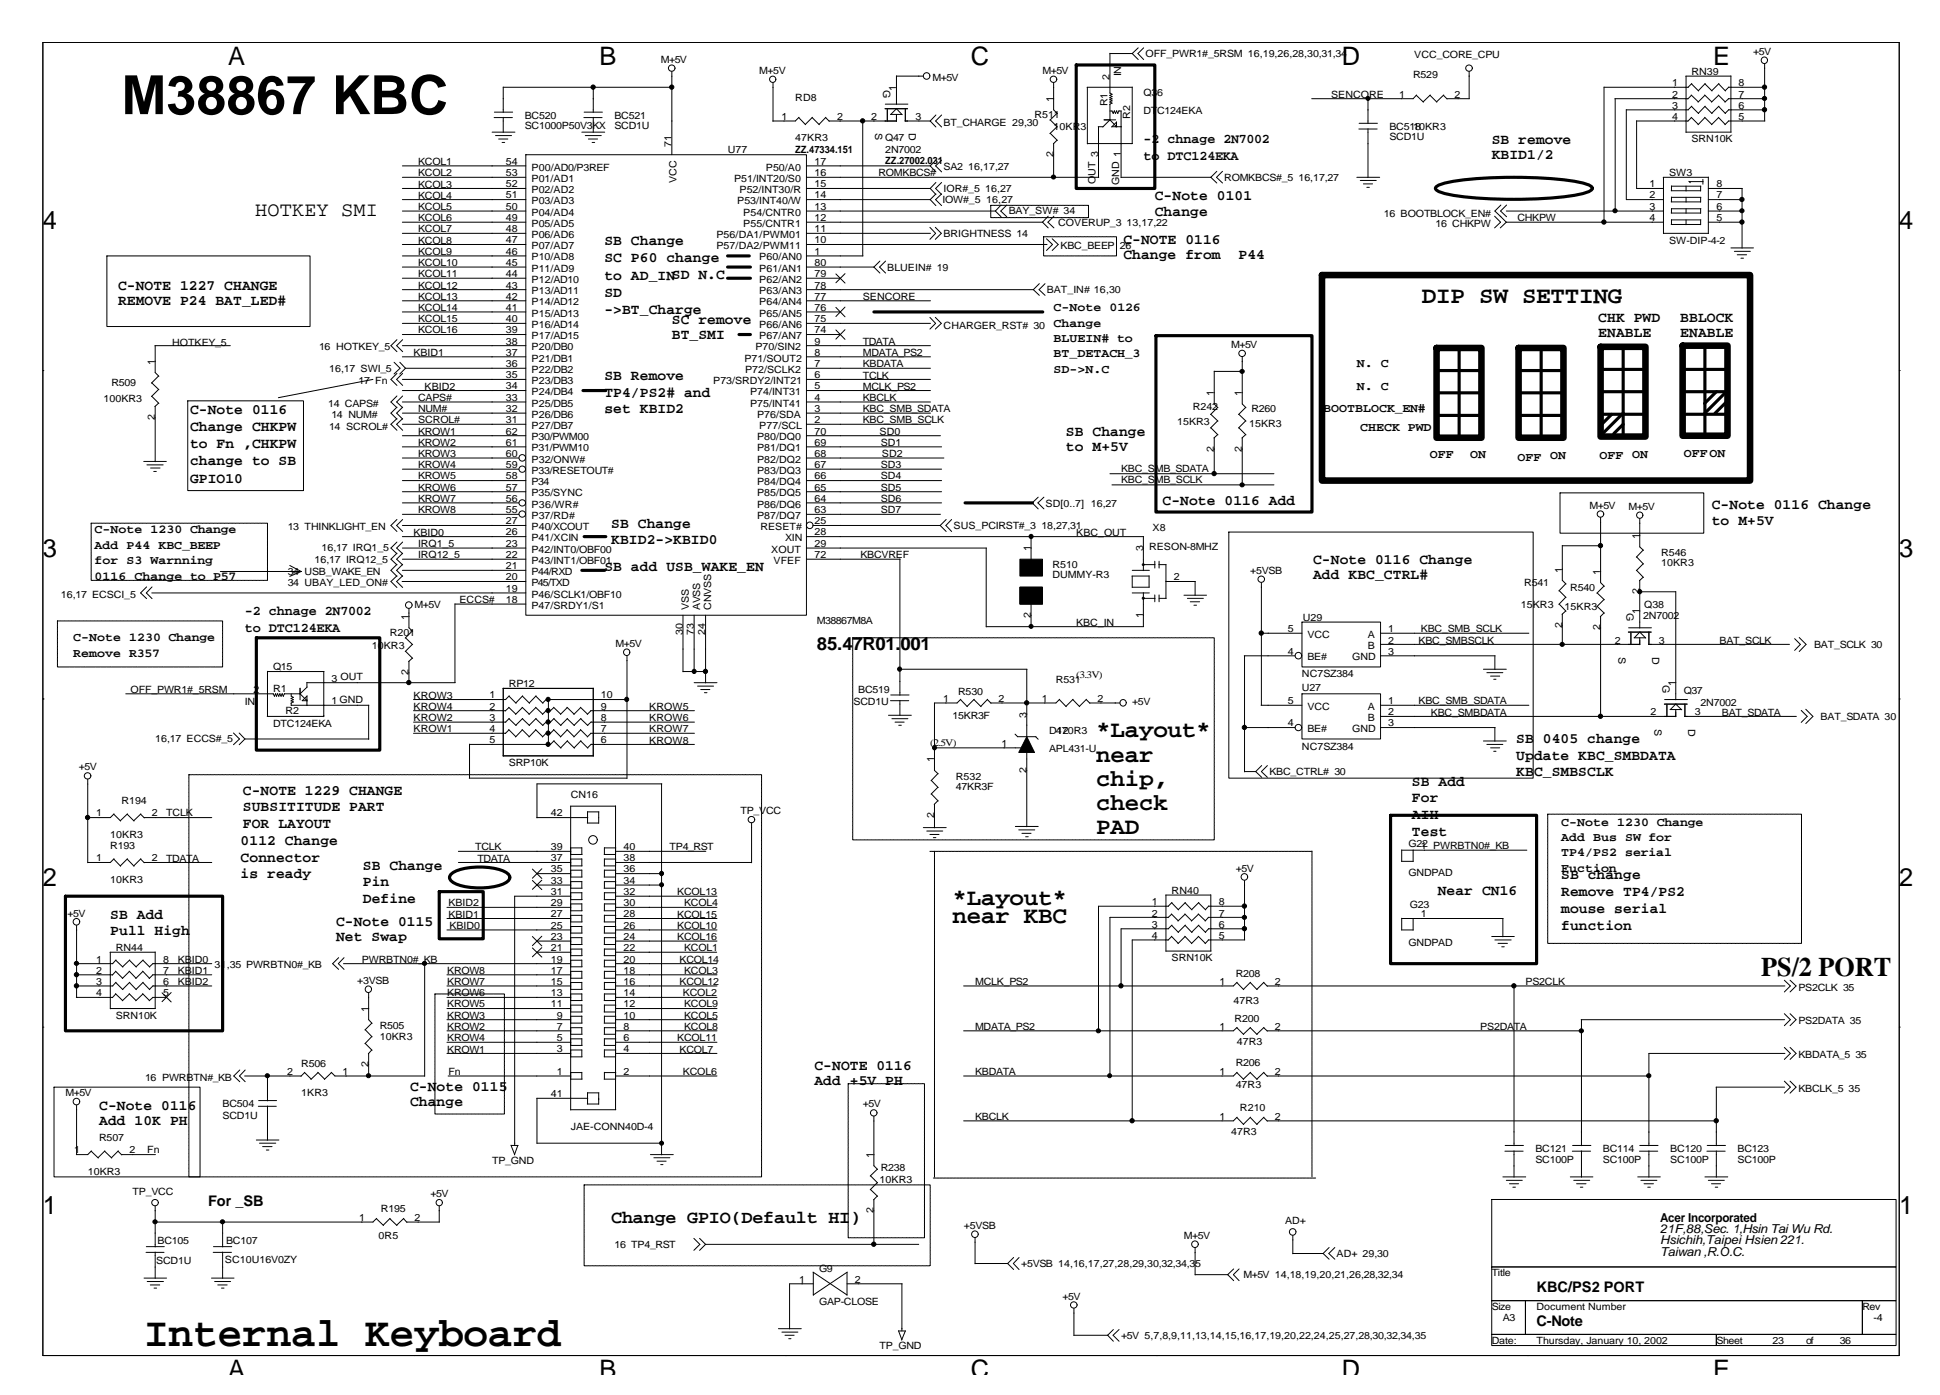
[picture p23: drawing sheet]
<svg xmlns="http://www.w3.org/2000/svg" width="287mm" height="207mm" viewBox="0 0 287 207" stroke-linecap="round" stroke-linejoin="round" font-family="sans-serif">
<defs><g id="words">
<text font-size="8" x="18" y="16.9">M38867 KBC</text>
<text font-size="6.1" x="21.3" y="199.4">Internal Keyboard</text>
<text font-size="4" x="260.9" y="144.6">PS/2 PORT</text>
<g font-size="3.8">
<text x="33.8" y="9.7">A</text>
<text x="88.8" y="9.7">B</text>
<text x="143.8" y="9.7">C</text>
<text x="198.8" y="9.7">D</text>
<text x="253.8" y="9.7">E</text>
<text x="6.3" y="34">4</text>
<text x="281.3" y="34">4</text>
<text x="6.3" y="82.6">3</text>
<text x="281.3" y="82.6">3</text>
<text x="6.3" y="131.2">2</text>
<text x="281.3" y="131.2">2</text>
<text x="6.3" y="179.8">1</text>
<text x="281.3" y="179.8">1</text>
<text x="33.8" y="204.1">A</text>
<text x="88.8" y="204.1">B</text>
<text x="143.8" y="204.1">C</text>
<text x="198.8" y="204.1">D</text>
<text x="253.8" y="204.1">E</text>
</g>
<g font-size="3.5">
<text x="210.7" y="44.8">DIP SW SETTING</text>
<text x="162.4" y="109.2">*Layout*</text>
<text x="162.4" y="112.8">near</text>
<text x="162.4" y="116.4">chip,</text>
<text x="162.4" y="120">check</text>
<text x="162.4" y="123.6">PAD</text>
<text x="141.1" y="134">*Layout*</text>
<text x="141.1" y="136.7">near KBC</text>
</g>
<text font-size="3" x="37.8" y="32">HOTKEY SMI</text>
<g font-size="2.7">
<text x="121" y="96.2">85.47R01.001</text>
<text x="90.6" y="181.2">Change GPIO(Default HI)</text>
</g>
<g font-size="2.2">
<text x="221" y="21.4">SB remove</text>
<text x="221" y="23.6">KBID1/2</text>
<text x="171.1" y="29.7">C-Note 0101</text>
<text x="171.1" y="31.9">Change</text>
<text x="89.5" y="36.3">SB Change</text>
<text x="89.5" y="38.9">SC P60 change</text>
<text x="89.5" y="41.4">to AD_INSD N.C</text>
<text x="166.4" y="36.2">C-NOTE 0116</text>
<text x="166.4" y="38.4">Change from</text>
<text x="183.5" y="38.4">P44</text>
<text x="17.5" y="43">C-NOTE 1227 CHANGE</text>
<text x="17.5" y="45.2">REMOVE P24 BAT_LED#</text>
<text x="89.5" y="44">SD</text>
<text x="89.5" y="46.5">-&gt;BT_Charge</text>
<text x="99.5" y="48">SC remove</text>
<text x="236.8" y="47.6">CHK PWD</text>
<text x="248.9" y="47.6">BBLOCK</text>
<text x="99.5" y="50.2">BT_SMI</text>
<text x="236.8" y="49.9">ENABLE</text>
<text x="248.9" y="49.9">ENABLE</text>
<text x="89.5" y="56.3">SB Remove</text>
<text x="89.5" y="58.8">TP4/PS2# and</text>
<text x="28.2" y="61.3">C-Note 0116</text>
<text x="28.2" y="63.9">Change CHKPW</text>
<text x="89.5" y="61.2">set KBID2</text>
<text x="157.9" y="64.6">SB Change</text>
<text x="28.2" y="66.4">to Fn ,CHKPW</text>
<text x="28.2" y="68.9">change to SB</text>
<text x="28.2" y="71.5">GPIO10</text>
<text x="157.9" y="66.9">to M+5V</text>
<text x="172.2" y="74.8">C-Note 0116 Add</text>
<text x="253.6" y="75.5">C-Note 0116 Change</text>
<text x="253.6" y="77.7">to M+5V</text>
<text x="90.6" y="78.2">SB Change</text>
<text x="90.6" y="80.5">KBID2-&gt;KBID0</text>
<text x="194.5" y="83.6">C-Note 0116 Change</text>
<text x="89.5" y="84.6">SB add USB_WAKE_EN</text>
<text x="194.5" y="85.8">Add KBC_CTRL#</text>
<text x="224.6" y="110">SB 0405 change</text>
<text x="224.6" y="112.5">Update KBC_SMBDATA</text>
<text x="36" y="117.7">C-NOTE 1229 CHANGE</text>
<text x="209.2" y="116.3">SB Add</text>
<text x="209.2" y="118.8">For</text>
<text x="224.6" y="114.9">KBC_SMBSCLK</text>
<text x="35.6" y="125.2">0112 Change</text>
<text x="36" y="120.2">SUBSITITUDE PART</text>
<text x="36" y="122.6">FOR LAYOUT</text>
<text x="209.2" y="121.3">AIH</text>
<text x="209.2" y="123.8">Test</text>
<text x="35.6" y="127.6">Connector</text>
<text x="35.6" y="130.1">is ready</text>
<text x="53.8" y="128.8">SB Change</text>
<text x="53.8" y="131.3">Pin</text>
<text x="231.3" y="130.2">SB change</text>
<text x="16.3" y="136.2">SB Add</text>
<text x="49.8" y="137.2">C-Note 0115</text>
<text x="53.8" y="133.7">Define</text>
<text x="213" y="132.5">Near CN16</text>
<text x="231.3" y="132.7">Remove TP4/PS2</text>
<text x="231.3" y="135.2">mouse serial</text>
<text x="231.3" y="137.7">function</text>
<text x="16.3" y="138.4">Pull High</text>
<text x="49.8" y="139.4">Net Swap</text>
<text x="60.7" y="161.6">C-Note 0115</text>
<text x="120.7" y="158.5">C-NOTE 0116</text>
<text x="120.7" y="160.7">Add +5V PH</text>
<text x="14.7" y="164.4">C-Note 0116</text>
<text x="14.7" y="166.7">Add 10K PH</text>
<text x="60.7" y="163.8">Change</text>
<text x="30.8" y="178.7">For _SB</text>
<text x="227.6" y="191.3">KBC/PS2 PORT</text>
<text x="227.6" y="196.3">C-Note</text>
</g>
<g font-size="2">
<text x="169.4" y="21.2">-2 chnage 2N7002</text>
<text x="169.4" y="23.6">to DTC124EKA</text>
<text x="36.3" y="91.1">-2 chnage 2N7002</text>
<text x="36.3" y="93.5">to DTC124EKA</text>
</g>
<g font-size="1.8">
<text x="156.1" y="46.1">C-Note 0126</text>
<text x="156.1" y="48.4">Change</text>
<text x="156.1" y="50.6">BLUEIN# to</text>
<text x="156.1" y="52.9">BT_DETACH_3</text>
<text x="156.1" y="55.2">SD-&gt;N.C</text>
<text x="201" y="54.4">N. C</text>
<text x="201" y="57.7">N. C</text>
<text x="196" y="61.1">BOOTBLOCK_EN#</text>
<text x="201.5" y="63.9">CHECK PWD</text>
<text x="211.8" y="67.9">OFF</text>
<text x="217.8" y="67.9">ON</text>
<text x="224.8" y="68.2">OFF</text>
<text x="229.6" y="68">ON</text>
<text x="236.9" y="68">OFF</text>
<text x="241.8" y="67.9">ON</text>
<text x="249.4" y="67.7">OFFON</text>
<text x="14" y="79">C-Note 1230 Change</text>
<text x="14" y="81.3">Add P44 KBC_BEEP</text>
<text x="14" y="83.6">for S3 Warnning</text>
<text x="14" y="85.9">0116 Change to P57</text>
<text x="10.8" y="95">C-Note 1230 Change</text>
<text x="10.8" y="97.3">Remove R357</text>
<text x="231.3" y="122.3">C-Note 1230 Change</text>
<text x="231.3" y="124.6">Add Bus SW for</text>
<text x="231.3" y="126.8">TP4/PS2 serial</text>
<text x="231.3" y="129.1">Fuction</text>
<text x="245.9" y="180.9">Acer Incorporated</text>
<text x="245.9" y="182.6">21F,88,Sec. 1,Hsin Tai Wu Rd.</text>
<text x="245.9" y="184.3">Hsichih,Taipei Hsien 221.</text>
<text x="245.9" y="185.9">Taiwan ,R.O.C.</text>
</g>
<g font-size="1.5">
<text x="97.9" y="9.3">M+5V</text>
<text x="112.5" y="11">M+5V</text>
<text x="138.1" y="12">M+5V</text>
<text x="154.4" y="11">M+5V</text>
<text x="164.4" y="11.8" transform="rotate(-90 164.4 11.8)">2</text>
<text x="166.1" y="11.3" transform="rotate(-90 166.1 11.3)">IN</text>
<text x="169.7" y="8.5">OFF_PWR1#_5RSM 16,19,26,28,30,31,34</text>
<text x="209.3" y="11.6">R529</text>
<text x="209.5" y="8.7">VCC_CORE_CPU</text>
<text x="250.6" y="11.1">RN39</text>
<text x="259.7" y="8.1">+5V</text>
<text x="77.7" y="17.6">BC520</text>
<text x="91" y="17.6">BC521</text>
<text x="115.8" y="17.8">1</text>
<text x="117.8" y="15">RD8</text>
<text x="124" y="17.8">2</text>
<text x="129.1" y="17.8">2</text>
<text x="130.8" y="13.3" transform="rotate(90 130.8 13.3)">G</text>
<text x="132.8" y="13.4" transform="rotate(-90 132.8 13.4)">1</text>
<text x="135.6" y="17.8">3</text>
<text x="153.2" y="17.5">R511</text>
<text x="156" y="15.1" transform="rotate(-90 156 15.1)">1</text>
<text x="164.1" y="15.8" transform="rotate(-90 164.1 15.8)">R1</text>
<text x="167.4" y="17.6" transform="rotate(-90 167.4 17.6)">R2</text>
<text x="169.4" y="14.3">Q3</text>
<text x="169.4" y="16.9">DTC124EKA</text>
<text x="171.4" y="14.3">6</text>
<text x="197.2" y="14.4">SENCORE</text>
<text x="207.3" y="14.4">1</text>
<text x="215.5" y="14.4">2</text>
<text x="247.7" y="12.8">1</text>
<text x="247.7" y="14.4">2</text>
<text x="247.7" y="16.1">3</text>
<text x="247.7" y="17.8">4</text>
<text x="257.6" y="17.8">5</text>
<text x="257.6" y="16.1">6</text>
<text x="257.6" y="14.4">7</text>
<text x="257.6" y="12.8">8</text>
<text x="77.7" y="19.1">SC1000P50V3KX</text>
<text x="91" y="19.1">SCD1U</text>
<text x="99.5" y="21.7" transform="rotate(-90 99.5 21.7)">71</text>
<text x="107.8" y="22.6">U77</text>
<text x="117.8" y="20.9">47KR3</text>
<text x="117.8" y="22.6">ZZ.47334.151</text>
<text x="129.7" y="19.7" transform="rotate(90 129.7 19.7)">S</text>
<text x="131.1" y="20.9">Q47</text>
<text x="131.1" y="22.6">2N7002</text>
<text x="134.6" y="19.7" transform="rotate(90 134.6 19.7)">D</text>
<text x="139.8" y="18.6">BT_CHARGE 29,30</text>
<text x="156" y="23.3" transform="rotate(-90 156 23.3)">2</text>
<text x="156.1" y="19.3">10KR3</text>
<text x="162.7" y="23.3" transform="rotate(-90 162.7 23.3)">3</text>
<text x="205.8" y="19.3">BC518</text>
<text x="205.8" y="20.8">SCD1U</text>
<text x="209.3" y="19.3">10KR3</text>
<text x="250.6" y="21.1">SRN10K</text>
<text x="61.9" y="27.8">KCOL3</text>
<text x="61.9" y="29.4">KCOL4</text>
<text x="61.9" y="24.4">KCOL1</text>
<text x="61.9" y="26.1">KCOL2</text>
<text x="74.9" y="26.1">53</text>
<text x="74.9" y="27.7">52</text>
<text x="74.9" y="29.4">51</text>
<text x="74.9" y="24.4">54</text>
<text x="78.7" y="26.9">P01/AD1</text>
<text x="78.7" y="28.6">P02/AD2</text>
<text x="78.7" y="25.3">P00/AD0/P3REF</text>
<text x="100.2" y="27.1" transform="rotate(-90 100.2 27.1)">VCC</text>
<text x="108.8" y="26.9">P51/INT20/S0</text>
<text x="109.6" y="28.6">P52/INT30/R</text>
<text x="113.5" y="25.3">P50/A0</text>
<text x="120.7" y="24.4">17</text>
<text x="120.7" y="27.7">15</text>
<text x="120.7" y="29.4">14</text>
<text x="120.7" y="26.1">16</text>
<text x="130.1" y="26.1">ROMKBCS#</text>
<text x="131.1" y="24.3">ZZ.27002.031</text>
<text x="139.8" y="25.1">SA2</text>
<text x="139.8" y="28.4">IOR#_5</text>
<text x="143.4" y="25.1">16,17,27</text>
<text x="145.9" y="28.4">16,27</text>
<text x="162.3" y="27.2" transform="rotate(-90 162.3 27.2)">OUT</text>
<text x="165.8" y="27.4" transform="rotate(-90 165.8 27.4)">GND 1</text>
<text x="181.4" y="26.8">ROMKBCS#_5</text>
<text x="192.4" y="26.8">16,17,27</text>
<text x="244.3" y="27.7">1</text>
<text x="244.3" y="29.4">2</text>
<text x="247.3" y="26.1">SW3</text>
<text x="254.3" y="29.4">7</text>
<text x="254.3" y="27.7">8</text>
<text x="61.9" y="31.1">KCOL5</text>
<text x="61.9" y="32.7">KCOL6</text>
<text x="61.9" y="34.4">KCOL7</text>
<text x="74.9" y="31.1">50</text>
<text x="74.9" y="32.7">49</text>
<text x="74.9" y="34.4">48</text>
<text x="78.7" y="30.2">P03/AD3</text>
<text x="78.7" y="31.9">P04/AD4</text>
<text x="78.7" y="33.6">P05/AD5</text>
<text x="78.7" y="35.2">P06/AD6</text>
<text x="106.1" y="35.2">P56/DA1/PWM01</text>
<text x="109.2" y="30.2">P53/INT40/W</text>
<text x="110.1" y="33.6">P55/CNTR1</text>
<text x="110.1" y="31.9">P54/CNTR0</text>
<text x="120.7" y="32.7">12</text>
<text x="120.7" y="31.1">13</text>
<text x="120.7" y="34.4">11</text>
<text x="139.6" y="30.1">IOW#_5</text>
<text x="139.8" y="35.1">BRIGHTNESS 14</text>
<text x="146.1" y="30.1">16,27</text>
<text x="149.4" y="31.8">BAY_SW# 34</text>
<text x="156.8" y="33.4">COVERUP_3</text>
<text x="166.9" y="33.4">13,17,22</text>
<text x="205" y="32.1">16 BOOTBLOCK_EN#</text>
<text x="212.6" y="33.6">16 CHKPW</text>
<text x="224.8" y="32.7">CHKPW</text>
<text x="244.3" y="31.1">3</text>
<text x="244.3" y="32.7">4</text>
<text x="254.3" y="32.7">5</text>
<text x="254.3" y="31.1">6</text>
<text x="61.9" y="36.1">KCOL8</text>
<text x="61.9" y="37.7">KCOL9</text>
<text x="61.9" y="41.1">KCOL11</text>
<text x="61.9" y="39.4">KCOL10</text>
<text x="74.9" y="36">47</text>
<text x="74.9" y="37.7">46</text>
<text x="74.9" y="39.4">45</text>
<text x="74.9" y="41">44</text>
<text x="78.7" y="36.9">P07/AD7</text>
<text x="78.7" y="38.6">P10/AD8</text>
<text x="78.7" y="40.2">P11/AD9</text>
<text x="78.7" y="41.9">P12/AD10</text>
<text x="106.1" y="36.9">P57/DA2/PWM11</text>
<text x="112.5" y="38.6">P60/AN0</text>
<text x="112.5" y="40.2">P61/AN1</text>
<text x="112.5" y="41.9">P62/AN2</text>
<text x="120.7" y="37.7">1</text>
<text x="120.7" y="39.4">80</text>
<text x="120.7" y="41">79</text>
<text x="120.7" y="36">10</text>
<text x="131.4" y="40.1">BLUEIN# 19</text>
<text x="157.1" y="36.9">KBC_BEEP</text>
<text x="165.9" y="36.9">26</text>
<text x="247.3" y="36.1">SW-DIP-4-2</text>
<text x="61.9" y="46.1">KCOL14</text>
<text x="61.9" y="47.7">KCOL15</text>
<text x="61.9" y="42.7">KCOL12</text>
<text x="61.9" y="44.4">KCOL13</text>
<text x="74.9" y="42.7">43</text>
<text x="74.9" y="44.4">42</text>
<text x="74.9" y="46">41</text>
<text x="74.9" y="47.7">40</text>
<text x="78.7" y="43.6">P13/AD11</text>
<text x="78.7" y="45.2">P14/AD12</text>
<text x="78.7" y="46.9">P15/AD13</text>
<text x="112.5" y="43.6">P63/AN3</text>
<text x="112.5" y="45.2">P64/AN4</text>
<text x="112.5" y="46.9">P65/AN5</text>
<text x="120.7" y="42.7">78</text>
<text x="120.7" y="44.4">77</text>
<text x="120.7" y="46">76</text>
<text x="120.7" y="47.7">75</text>
<text x="127.8" y="44.4">SENCORE</text>
<text x="155.1" y="43.4">BAT_IN# 16,30</text>
<text x="25.5" y="51.2">HOTKEY_5</text>
<text x="47.3" y="51.9">16 HOTKEY_5</text>
<text x="61.3" y="52.7">KBID1</text>
<text x="61.9" y="49.4">KCOL16</text>
<text x="74.9" y="49.4">39</text>
<text x="74.9" y="51">38</text>
<text x="74.9" y="52.7">37</text>
<text x="78.7" y="48.6">P16/AD14</text>
<text x="78.7" y="50.2">P17/AD15</text>
<text x="78.7" y="51.9">P20/DB0</text>
<text x="78.7" y="53.6">P21/DB1</text>
<text x="110.3" y="53.6">P71/SOUT2</text>
<text x="111.9" y="51.9">P70/SIN2</text>
<text x="112.5" y="48.6">P66/AN6</text>
<text x="112.5" y="50.2">P67/AN7</text>
<text x="120.7" y="49.4">74</text>
<text x="120.7" y="51">9</text>
<text x="120.7" y="52.7">8</text>
<text x="127.8" y="52.7">MDATA_PS2</text>
<text x="127.8" y="51.1">TDATA</text>
<text x="139.8" y="48.7">CHARGER_RST# 30</text>
<text x="182.4" y="51.6">M+5V</text>
<text x="15.3" y="59.5">100KR3</text>
<text x="16.5" y="57.2">R509</text>
<text x="22.9" y="54" transform="rotate(-90 22.9 54)">1</text>
<text x="48.8" y="55">16,17 SWI_5</text>
<text x="53.1" y="56.9">17 Fn</text>
<text x="61.9" y="59.4">CAPS#</text>
<text x="62.9" y="57.7">KBID2</text>
<text x="74.9" y="54.4">36</text>
<text x="74.9" y="56">35</text>
<text x="74.9" y="57.7">34</text>
<text x="74.9" y="59.4">33</text>
<text x="78.7" y="55.2">P22/DB2</text>
<text x="78.7" y="56.9">P23/DB3</text>
<text x="78.7" y="58.6">P24/DB4</text>
<text x="105.7" y="56.9">P73/SRDY2/INT21</text>
<text x="110.4" y="55.2">P72/SCLK2</text>
<text x="111.1" y="58.6">P74/INT31</text>
<text x="120.7" y="59.4">4</text>
<text x="120.7" y="57.7">5</text>
<text x="120.7" y="54.4">7</text>
<text x="120.7" y="56">6</text>
<text x="127.8" y="56.1">TCLK</text>
<text x="127.8" y="54.4">KBDATA</text>
<text x="127.8" y="59.4">KBCLK</text>
<text x="127.8" y="57.7">MCLK_PS2</text>
<text x="179.8" y="58.7" transform="rotate(-90 179.8 58.7)">1</text>
<text x="184" y="58.7" transform="rotate(-90 184 58.7)">1</text>
<text x="22.9" y="62.2" transform="rotate(-90 22.9 62.2)">2</text>
<text x="48.6" y="60.2">14 CAPS#</text>
<text x="48.8" y="63.7">14 SCROL#</text>
<text x="49.1" y="61.9">14 NUM#</text>
<text x="61.9" y="62.7">SCROL#</text>
<text x="61.9" y="61.1">NUM#</text>
<text x="61.9" y="64.4">KROW1</text>
<text x="74.9" y="61">32</text>
<text x="74.9" y="62.7">31</text>
<text x="74.9" y="64.4">62</text>
<text x="78.7" y="60.2">P25/DB5</text>
<text x="78.7" y="61.9">P26/DB6</text>
<text x="78.7" y="63.5">P27/DB7</text>
<text x="78.7" y="65.2">P30/PWM00</text>
<text x="111.1" y="60.2">P75/INT41</text>
<text x="112.1" y="61.9">P76/SDA</text>
<text x="112.1" y="65.2">P80/DQ0</text>
<text x="112.5" y="63.5">P77/SCL</text>
<text x="120.7" y="62.7">2</text>
<text x="120.7" y="61">3</text>
<text x="120.7" y="64.4">70</text>
<text x="127.8" y="61.1">KBC_SMB_SDATA</text>
<text x="127.8" y="62.7">KBC_SMB_SCLK</text>
<text x="130.3" y="64.4">SD0</text>
<text x="174.4" y="62.9">15KR3</text>
<text x="176.7" y="60.7">R242</text>
<text x="185" y="63.2">15KR3</text>
<text x="185.4" y="61.1">R260</text>
<text x="61.9" y="69.4">KROW4</text>
<text x="61.9" y="66">KROW2</text>
<text x="61.9" y="67.7">KROW3</text>
<text x="61.9" y="71">KROW5</text>
<text x="74.9" y="66">61</text>
<text x="74.9" y="67.7">60</text>
<text x="74.9" y="69.3">59</text>
<text x="74.9" y="71">58</text>
<text x="78.7" y="66.9">P31/PWM10</text>
<text x="78.7" y="68.5">P32/ONW#</text>
<text x="78.7" y="70.2">P33/RESETOUT#</text>
<text x="78.7" y="71.9">P34</text>
<text x="112.1" y="66.9">P81/DQ1</text>
<text x="112.1" y="68.5">P82/DQ2</text>
<text x="112.1" y="70.2">P83/DQ3</text>
<text x="112.1" y="71.9">P84/DQ4</text>
<text x="120.7" y="66">69</text>
<text x="120.7" y="67.7">68</text>
<text x="120.7" y="69.3">67</text>
<text x="120.7" y="71">66</text>
<text x="130.5" y="66">SD1</text>
<text x="130.5" y="69.4">SD3</text>
<text x="130.5" y="71">SD4</text>
<text x="130.6" y="67.7">SD2</text>
<text x="166.1" y="69.9">KBC_SMB_SDATA</text>
<text x="166.1" y="71.5">KBC_SMB_SCLK</text>
<text x="179.8" y="66.9" transform="rotate(-90 179.8 66.9)">2</text>
<text x="184" y="66.9" transform="rotate(-90 184 66.9)">2</text>
<text x="61.9" y="72.7">KROW6</text>
<text x="61.9" y="74.4">KROW7</text>
<text x="61.9" y="76">KROW8</text>
<text x="74.9" y="72.7">57</text>
<text x="74.9" y="74.3">56</text>
<text x="74.9" y="76">55</text>
<text x="74.9" y="77.7">27</text>
<text x="78.7" y="73.5">P35/SYNC</text>
<text x="78.7" y="75.2">P36/WR#</text>
<text x="78.7" y="76.8">P37/RD#</text>
<text x="112.1" y="73.5">P85/DQ5</text>
<text x="112.1" y="75.2">P86/DQ6</text>
<text x="112.1" y="76.8">P87/DQ7</text>
<text x="120.7" y="77.7">25</text>
<text x="120.7" y="72.7">65</text>
<text x="120.7" y="74.3">64</text>
<text x="120.7" y="76">63</text>
<text x="130.5" y="76">SD7</text>
<text x="130.5" y="72.7">SD5</text>
<text x="130.5" y="74.4">SD6</text>
<text x="154.9" y="75">SD[0..7] 16,27</text>
<text x="235.5" y="75.4">M+5V</text>
<text x="241.3" y="75.5">M+5V</text>
<text x="42.6" y="78.5">13 THINKLIGHT_EN</text>
<text x="46.6" y="83.3">16,17 IRQ12_5</text>
<text x="47.6" y="81.7">16,17 IRQ1_5</text>
<text x="61.3" y="79.3">KBID0</text>
<text x="61.9" y="81">IRQ1_5</text>
<text x="61.9" y="82.6">IRQ12_5</text>
<text x="74.9" y="79.3">26</text>
<text x="74.9" y="81">23</text>
<text x="74.9" y="82.6">22</text>
<text x="78.7" y="78.5">P40/XCOUT</text>
<text x="78.7" y="80.2">P41/XCIN</text>
<text x="78.7" y="81.8">P42/INT0/OBF00</text>
<text x="78.7" y="83.5">P43/INT1/OBF01</text>
<text x="112.6" y="78.5">RESET#</text>
<text x="114.3" y="81.8">XOUT</text>
<text x="114.6" y="83.5">VFEF</text>
<text x="116.3" y="80.2">XIN</text>
<text x="120.7" y="79.3">28</text>
<text x="120.7" y="82.6">72</text>
<text x="120.7" y="81">29</text>
<text x="127.5" y="82.6">KBCVREF</text>
<text x="141.3" y="78.3">SUS_PCIRST#_3</text>
<text x="152.7" y="81.6" transform="rotate(-90 152.7 81.6)">1</text>
<text x="154.3" y="78.3">18,27,31</text>
<text x="159.4" y="79.3">KBC_OUT</text>
<text x="169.3" y="81.6" transform="rotate(-90 169.3 81.6)">3</text>
<text x="170.2" y="81.5">RESON-8MHZ</text>
<text x="170.7" y="78.7">X8</text>
<text x="242.9" y="79.8" transform="rotate(-90 242.9 79.8)">1</text>
<text x="246.1" y="82.4">R546</text>
<text x="246.1" y="83.8">10KR3</text>
<text x="9" y="88.5">16,17 ECSCI_5</text>
<text x="42.6" y="86.8">34 UBAY_LED_ON#</text>
<text x="42.6" y="85.1">34 USB_WAKE_EN</text>
<text x="61.4" y="90">M+5V</text>
<text x="68.1" y="89.3">ECCS#</text>
<text x="74.9" y="89.3">18</text>
<text x="74.9" y="84.3">21</text>
<text x="74.9" y="86">20</text>
<text x="74.9" y="87.6">19</text>
<text x="78.7" y="85.1">P44/RXD</text>
<text x="78.7" y="86.8">P45/TXD</text>
<text x="78.7" y="88.5">P46/SCLK1/OBF10</text>
<text x="155.9" y="84.2">R510</text>
<text x="155.9" y="85.7">DUMMY-R3</text>
<text x="173.9" y="86">2</text>
<text x="185.2" y="85">+5VSB</text>
<text x="225.3" y="90">15KR3</text>
<text x="225.8" y="86.8">R541</text>
<text x="231.4" y="84.8" transform="rotate(-90 231.4 84.8)">1</text>
<text x="232.6" y="87.5">R540</text>
<text x="237.1" y="85.1" transform="rotate(-90 237.1 85.1)">1</text>
<text x="242.9" y="88" transform="rotate(-90 242.9 88)">2</text>
<text x="243.6" y="90">Q38</text>
<text x="57.7" y="94.2">R201</text>
<text x="60.5" y="91.8" transform="rotate(-90 60.5 91.8)">1</text>
<text x="78.7" y="90.1">P47/SRDY1/S1</text>
<text x="91.2" y="95.8">M+5V</text>
<text x="101.1" y="94.1" transform="rotate(-90 101.1 94.1)">30</text>
<text x="102" y="90.3" transform="rotate(-90 102 90.3)">VSS</text>
<text x="102.8" y="94.1" transform="rotate(-90 102.8 94.1)">73</text>
<text x="103.7" y="90.3" transform="rotate(-90 103.7 90.3)">AVSS</text>
<text x="104.5" y="94.1" transform="rotate(-90 104.5 94.1)">24</text>
<text x="105.4" y="90.3" transform="rotate(-90 105.4 90.3)">CNVSS</text>
<text x="121" y="92.5">M38867M8A</text>
<text x="152.7" y="91.5" transform="rotate(-90 152.7 91.5)">2</text>
<text x="159.4" y="92.6">KBC_IN</text>
<text x="169.3" y="91.5" transform="rotate(-90 169.3 91.5)">1</text>
<text x="190.8" y="93.6">5</text>
<text x="193" y="92">U29</text>
<text x="193.7" y="94.5">VCC</text>
<text x="202.6" y="94.5">A</text>
<text x="205.7" y="93.6">1</text>
<text x="205.7" y="95.3">2</text>
<text x="210.1" y="95.3">KBC_SMBSCLK</text>
<text x="210.5" y="93.7">KBC_SMB_SCLK</text>
<text x="231.4" y="93" transform="rotate(-90 231.4 93)">2</text>
<text x="231.8" y="90.3">15KR3</text>
<text x="237.1" y="93.4" transform="rotate(-90 237.1 93.4)">2</text>
<text x="239.2" y="95.3">2</text>
<text x="241" y="90.8" transform="rotate(90 241 90.8)">G</text>
<text x="242.9" y="90.9" transform="rotate(-90 242.9 90.9)">1</text>
<text x="243.4" y="91.7">2N7002</text>
<text x="245.7" y="95.3">3</text>
<text x="254.7" y="95.3">BAT_SCLK</text>
<text x="268.7" y="96">BAT_SCLK 30</text>
<text x="40.5" y="99.3">Q15</text>
<text x="49.1" y="100.9">3 OUT</text>
<text x="55.1" y="96.2">10KR3</text>
<text x="60.5" y="100" transform="rotate(-90 60.5 100)">2</text>
<text x="75.4" y="101.8">RP12</text>
<text x="156.4" y="101.1">R531</text>
<text x="159.4" y="100.4">(3.3V)</text>
<text x="190.8" y="97">4</text>
<text x="192.9" y="100.3">NC7SZ384</text>
<text x="193.7" y="97.8">BE#</text>
<text x="200.3" y="97.8">GND</text>
<text x="202.6" y="96.2">B</text>
<text x="205.7" y="97">3</text>
<text x="239.8" y="97.3" transform="rotate(90 239.8 97.3)">S</text>
<text x="244.8" y="97.3" transform="rotate(90 244.8 97.3)">D</text>
<text x="246.3" y="101.4" transform="rotate(90 246.3 101.4)">G</text>
<text x="248.2" y="101.6" transform="rotate(-90 248.2 101.6)">1</text>
<text x="19.3" y="102.6">OFF_PWR1#_5RSM</text>
<text x="36.3" y="104.5">IN</text>
<text x="37.5" y="102.6">2</text>
<text x="40.5" y="102.5">R1</text>
<text x="40.5" y="107.6">DTC124EKA</text>
<text x="42.3" y="105.8">R2</text>
<text x="49.1" y="104.3">1 GND</text>
<text x="61.3" y="105.1">KROW4</text>
<text x="61.3" y="106.8">KROW2</text>
<text x="61.3" y="103.5">KROW3</text>
<text x="72.5" y="103.4">1</text>
<text x="72.5" y="105.1">2</text>
<text x="72.5" y="106.8">3</text>
<text x="89" y="106.8">8</text>
<text x="89" y="105.1">9</text>
<text x="89" y="103.4">10</text>
<text x="96.2" y="106.8">KROW6</text>
<text x="96.2" y="105.1">KROW5</text>
<text x="126.4" y="104.5">SCD1U</text>
<text x="127.1" y="102.6">BC519</text>
<text x="139.7" y="103.9">1</text>
<text x="141.1" y="106.4">15KR3F</text>
<text x="141.9" y="103">R530</text>
<text x="147.9" y="103.9">2</text>
<text x="152.1" y="106.3" transform="rotate(-90 152.1 106.3)">3</text>
<text x="154.3" y="103.9">1</text>
<text x="162.6" y="103.9">2</text>
<text x="167.7" y="104.5">+5V</text>
<text x="190.8" y="107.6">4</text>
<text x="190.8" y="104.3">5</text>
<text x="192.9" y="102.3">U27</text>
<text x="193.7" y="105.1">VCC</text>
<text x="202.6" y="105.1">A</text>
<text x="202.6" y="106.8">B</text>
<text x="205.7" y="104.3">1</text>
<text x="205.7" y="105.9">2</text>
<text x="205.7" y="107.6">3</text>
<text x="210.1" y="104.3">KBC_SMB_SDATA</text>
<text x="212" y="106">KBC_SMBDATA</text>
<text x="244.5" y="105.9">2</text>
<text x="245.1" y="107.9" transform="rotate(90 245.1 107.9)">S</text>
<text x="249.4" y="102.8">Q37</text>
<text x="250.1" y="107.9" transform="rotate(90 250.1 107.9)">D</text>
<text x="251.1" y="105.9">3</text>
<text x="251.9" y="104.6">2N7002</text>
<text x="255.1" y="106">BAT_SDATA</text>
<text x="269.7" y="106.6">BAT_SDATA 30</text>
<text x="23" y="110">16,17 ECCS#_5</text>
<text x="61.3" y="108.5">KROW1</text>
<text x="72.5" y="108.4">4</text>
<text x="72.5" y="110.1">5</text>
<text x="75.4" y="113.4">SRP10K</text>
<text x="89" y="110.1">6</text>
<text x="89" y="108.4">7</text>
<text x="96.2" y="110.1">KROW8</text>
<text x="96.2" y="108.5">KROW7</text>
<text x="137.8" y="110.4">(2.5V)</text>
<text x="138.4" y="112.9" transform="rotate(-90 138.4 112.9)">1</text>
<text x="148.4" y="110.6">1</text>
<text x="155.4" y="108.8">D12</text>
<text x="155.4" y="111.4">APL431-U</text>
<text x="156.4" y="108.8">470R3</text>
<text x="192.9" y="111.1">NC7SZ384</text>
<text x="193.7" y="108.5">BE#</text>
<text x="200.3" y="108.5">GND</text>
<text x="11.7" y="114.1">+5V</text>
<text x="18" y="119.1">R194</text>
<text x="84.5" y="118.1">CN16</text>
<text x="141.6" y="115.5">R532</text>
<text x="141.6" y="116.9">47KR3F</text>
<text x="152.1" y="114.5" transform="rotate(-90 152.1 114.5)">2</text>
<text x="188" y="114.8">KBC_CTRL# 30</text>
<text x="14.3" y="120.9">1</text>
<text x="16.3" y="124.1">10KR3</text>
<text x="16.3" y="125.7">R193</text>
<text x="22.5" y="120.9">2</text>
<text x="24.6" y="120.9">TCLK</text>
<text x="70.4" y="125.9">TCLK</text>
<text x="81.6" y="125.9">39</text>
<text x="81.6" y="120.9">42</text>
<text x="92.4" y="125.9">40</text>
<text x="99.2" y="125.9">TP4_RST</text>
<text x="109.7" y="120.6">TP_VCC</text>
<text x="138.4" y="121.1" transform="rotate(-90 138.4 121.1)">2</text>
<text x="208.7" y="125.4">G21</text>
<text x="210.7" y="125.4">2 PWRBTN0#_KB</text>
<text x="14.3" y="127.6">1</text>
<text x="16.3" y="130.7">10KR3</text>
<text x="22.5" y="127.6">2</text>
<text x="24.6" y="127.6">TDATA</text>
<text x="70.7" y="127.6">TDATA</text>
<text x="81.6" y="130.9">33</text>
<text x="81.6" y="129.2">35</text>
<text x="81.6" y="127.6">37</text>
<text x="92.4" y="130.9">34</text>
<text x="92.4" y="129.2">36</text>
<text x="92.4" y="127.6">38</text>
<text x="183" y="129.1">+5V</text>
<text x="208.7" y="129.8">GNDPAD</text>
<text x="10" y="135.7">+5V</text>
<text x="66.4" y="135.9">KBID1</text>
<text x="66.4" y="134.3">KBID2</text>
<text x="66.6" y="137.6">KBID0</text>
<text x="81.6" y="137.6">25</text>
<text x="81.6" y="135.9">27</text>
<text x="81.6" y="134.2">29</text>
<text x="81.6" y="132.6">31</text>
<text x="92.4" y="137.6">26</text>
<text x="92.4" y="135.9">28</text>
<text x="92.4" y="134.2">30</text>
<text x="92.4" y="132.6">32</text>
<text x="100.3" y="132.6">KCOL13</text>
<text x="100.3" y="137.6">KCOL10</text>
<text x="100.3" y="135.9">KCOL15</text>
<text x="101.3" y="134.3">KCOL4</text>
<text x="170.6" y="134">1</text>
<text x="170.6" y="135.7">2</text>
<text x="170.6" y="137.4">3</text>
<text x="173.6" y="132.4">RN40</text>
<text x="180.6" y="137.4">6</text>
<text x="180.6" y="135.7">7</text>
<text x="180.6" y="134">8</text>
<text x="208.8" y="134.4">G23</text>
<text x="210.5" y="135.9">1</text>
<text x="14.3" y="142.6">1</text>
<text x="17.1" y="140.9">RN44</text>
<text x="24.2" y="142.6">8</text>
<text x="26.3" y="142.6">KBID0</text>
<text x="31.8" y="143.4">31,35 PWRBTN0#_KB</text>
<text x="53.6" y="142.6">PWRBTN0#_KB</text>
<text x="81.6" y="142.6">19</text>
<text x="81.6" y="140.9">21</text>
<text x="81.6" y="139.2">23</text>
<text x="92.4" y="142.6">20</text>
<text x="92.4" y="140.9">22</text>
<text x="92.4" y="139.2">24</text>
<text x="100.3" y="139.2">KCOL16</text>
<text x="100.7" y="142.6">KCOL14</text>
<text x="101.3" y="140.9">KCOL1</text>
<text x="170.6" y="139">4</text>
<text x="173.6" y="142.4">SRN10K</text>
<text x="180.6" y="139">5</text>
<text x="208.7" y="140.1">GNDPAD</text>
<text x="14.3" y="144.2">2</text>
<text x="14.3" y="145.9">3</text>
<text x="14.3" y="147.5">4</text>
<text x="24.2" y="147.5">5</text>
<text x="24.2" y="145.9">6</text>
<text x="24.2" y="144.2">7</text>
<text x="26.3" y="144.2">KBID1</text>
<text x="26.3" y="145.9">KBID2</text>
<text x="52.9" y="145.7">+3VSB</text>
<text x="54.6" y="149.9" transform="rotate(-90 54.6 149.9)">1</text>
<text x="66.3" y="149.2">KROW5</text>
<text x="66.3" y="147.5">KROW6</text>
<text x="66.3" y="144.2">KROW8</text>
<text x="66.3" y="145.9">KROW7</text>
<text x="81.6" y="149.2">11</text>
<text x="81.6" y="147.5">13</text>
<text x="81.6" y="145.9">15</text>
<text x="81.6" y="144.2">17</text>
<text x="92.4" y="149.2">12</text>
<text x="92.4" y="147.5">14</text>
<text x="92.4" y="145.9">16</text>
<text x="92.4" y="144.2">18</text>
<text x="100.7" y="145.9">KCOL12</text>
<text x="101.2" y="147.5">KCOL2</text>
<text x="101.3" y="144.2">KCOL3</text>
<text x="101.3" y="149.2">KCOL9</text>
<text x="144.4" y="145.9">MCLK_PS2</text>
<text x="180.6" y="145.9">1</text>
<text x="182.7" y="148.7">47R3</text>
<text x="183" y="144.7">R208</text>
<text x="188.8" y="145.9">2</text>
<text x="226" y="145.9">PS2CLK</text>
<text x="266.4" y="146.7">PS2CLK 35</text>
<text x="17.1" y="150.9">SRN10K</text>
<text x="56.3" y="152.4">R505</text>
<text x="56.3" y="154">10KR3</text>
<text x="66.3" y="152.5">KROW2</text>
<text x="66.3" y="154.2">KROW4</text>
<text x="66.3" y="150.9">KROW3</text>
<text x="66.3" y="155.9">KROW1</text>
<text x="82.5" y="155.8">3</text>
<text x="82.5" y="154.2">5</text>
<text x="82.5" y="152.5">7</text>
<text x="82.5" y="150.8">9</text>
<text x="92.4" y="155.8">4</text>
<text x="92.4" y="154.2">6</text>
<text x="92.4" y="152.5">8</text>
<text x="92.4" y="150.8">10</text>
<text x="100.3" y="154.2">KCOL11</text>
<text x="100.7" y="155.9">KCOL7</text>
<text x="101.3" y="150.9">KCOL5</text>
<text x="101.3" y="152.5">KCOL8</text>
<text x="144.4" y="152.5">MDATA_PS2</text>
<text x="180.6" y="152.5">1</text>
<text x="182.9" y="151.4">R200</text>
<text x="183.2" y="154.7">47R3</text>
<text x="188.8" y="152.5">2</text>
<text x="219.3" y="152.5">PS2DATA</text>
<text x="266.4" y="151.7">PS2DATA 35</text>
<text x="21.5" y="160">16 PWRBTN#_KB</text>
<text x="42.5" y="159.2">2</text>
<text x="44.6" y="158">R506</text>
<text x="50.8" y="159.2">1</text>
<text x="54.6" y="158.1" transform="rotate(-90 54.6 158.1)">2</text>
<text x="66.4" y="159.2">Fn</text>
<text x="82.5" y="159.2">1</text>
<text x="92.4" y="159.2">2</text>
<text x="101.2" y="159.2">KCOL6</text>
<text x="144.4" y="159.2">KBDATA</text>
<text x="180.6" y="159.2">1</text>
<text x="183" y="157.9">R206</text>
<text x="183" y="161.2">47R3</text>
<text x="188.8" y="159.2">2</text>
<text x="266.4" y="156.7">KBDATA_5</text>
<text x="266.4" y="161.7">KBCLK_5</text>
<text x="273.9" y="161.7">35</text>
<text x="274.9" y="156.7">35</text>
<text x="9.7" y="162.4">M+5V</text>
<text x="33" y="164">BC504</text>
<text x="33" y="165.7">SCD1U</text>
<text x="44.6" y="162.4">1KR3</text>
<text x="81.6" y="162.5">41</text>
<text x="84.5" y="167.4">JAE-CONN40D-4</text>
<text x="127.8" y="164">+5V</text>
<text x="144.4" y="165.8">KBCLK</text>
<text x="180.6" y="165.8">1</text>
<text x="183.7" y="164.5">R210</text>
<text x="188.8" y="165.8">2</text>
<text x="11" y="170.8">1</text>
<text x="14.7" y="169">R507</text>
<text x="19.2" y="170.8">2</text>
<text x="21.8" y="170.8">Fn</text>
<text x="72.9" y="172.4">TP_GND</text>
<text x="129.4" y="171.5" transform="rotate(-90 129.4 171.5)">1</text>
<text x="130.5" y="173.5">R238</text>
<text x="182.4" y="168.2">47R3</text>
<text x="227.5" y="170.7">BC121</text>
<text x="227.5" y="172.2">SC100P</text>
<text x="237.4" y="170.7">BC114</text>
<text x="237.4" y="172.2">SC100P</text>
<text x="247.4" y="170.7">BC120</text>
<text x="247.4" y="172.2">SC100P</text>
<text x="257.4" y="170.7">BC123</text>
<text x="257.4" y="172.2">SC100P</text>
<text x="13" y="174">10KR3</text>
<text x="19.6" y="177">TP_VCC</text>
<text x="56.4" y="179.5">R195</text>
<text x="63.8" y="177.3">+5V</text>
<text x="129.4" y="179.7" transform="rotate(-90 129.4 179.7)">2</text>
<text x="130.3" y="175.2">10KR3</text>
<text x="23.3" y="184.2">BC105</text>
<text x="33.5" y="184.2">BC107</text>
<text x="53.2" y="180.8">1</text>
<text x="56.1" y="183.5">0R5</text>
<text x="61.4" y="180.8">2</text>
<text x="91" y="184.8">16 TP4_RST</text>
<text x="142.8" y="182">+5VSB</text>
<text x="175.4" y="183.5">M+5V</text>
<text x="190.4" y="181.3">AD+</text>
<text x="23.2" y="187.1">SCD1U</text>
<text x="33.3" y="187">SC10U16V0ZY</text>
<text x="118.4" y="190">1</text>
<text x="121.3" y="188.3">G9</text>
<text x="126.6" y="190">2</text>
<text x="151.3" y="187.6">+5VSB 14,16,17,27,28,29,30,32,34,35</text>
<text x="184.2" y="189.3">M+5V 14,18,19,20,21,26,28,32,34</text>
<text x="198" y="186.2">AD+ 29,30</text>
<text x="221" y="189">Title</text>
<text x="121.3" y="193.3">GAP-CLOSE</text>
<text x="157.4" y="192.5">+5V</text>
<text x="221" y="194">Size</text>
<text x="222.6" y="195.6">A3</text>
<text x="227.6" y="194">Document Number</text>
<text x="275.9" y="194">Rev</text>
<text x="277.5" y="195.6">-4</text>
<text x="130.3" y="199.8">TP_GND</text>
<text x="166.1" y="198.3">+5V 5,7,8,9,11,13,14,15,16,17,19,20,22,24,25,27,28,30,32,34,35</text>
<text x="221" y="199">Date:</text>
<text x="227.6" y="199">Thursday, January 10, 2002</text>
<text x="254.3" y="199">Sheet</text>
<text x="262.6" y="199">23</text>
<text x="267.5" y="199">of</text>
<text x="272.5" y="199">36</text>
</g>
</g></defs>
<g fill="none" stroke="#000" stroke-width=".15">
<path d="M6.3 6.3h275v194.5h-275zM61.3 6.3h.1M72.9 19.6h3.4M73.2 17.4h2.7M73.2 16.6h2.7M74.5 12.9h25.1M74.5 12.9v3.8M74.5 17.4v2.2M86.2 19.6h3.4M86.5 17.4h2.7M86.5 16.6h2.7M87.9 12.9v3.8"/>
<path d="M87.9 17.4v2.2M99.5 10.6v12.3M114.5 12.2v5.8M116.3 6.3h.1M118.3 17.4l1 1.1M118.4 17.4l-.6 .5h-3.3M120.3 17.4l1.1 1.1M120.4 17.4l-1.1 1M122.3 17.4l.6 .6M122.3 17.4l-1 1M122.8 17.9h10M127.8 17.9v20"/>
<path d="M131.1 16.1h3.4M131.1 15.4h3.4M131.4 16.1v1.9M131.9 16.9h1.7M132.8 11.3h4M132.8 11.2v4.3M132.8 16.9v1.1M132.8 16.1l.8 .9M132.8 16.1l-.8 .8M134.1 17.9h3.7M134.1 16.1v1.8M137.8 11.2a.49 .49 0 0 0-.7-.4 .49 .49 0 0 0-.2 .8 .49 .49 0 0 0 .8-.1l.1-.2"/>
<path d="M138.6 17l-.8 .9 .8 .9M139.5 17l-.9 .9 .9 .9M155.6 17.8l1 1M155.6 19.7l1 1.1M156.1 12.2v4.1l.5 .5M156.6 16.8l-1.1 1M156.6 18.8l-1.1 1M161 12.9h6.7M161.1 12.9v8.4M162.7 18.8h.7M162.7 18.8v7.5M163.4 18.8l1-1 1 1"/>
<path d="M163.5 17.8h1.8M164.4 7.9v5.9M164.4 15.4v2.4M164.4 13.8l.4 .2M164.4 14.1l.4 .2M164.4 14.4l.4 .3M164.4 14.7l.4 .3M164.4 15.1l.4 .2M164.4 16.4h.4M164.4 7.9h3.4M164.7 13.9l-.3 .3M164.7 14.3l-.3 .2"/>
<path d="M164.7 14.6l-.3 .2M164.7 14.9l-.3 .2M164.7 15.3l-.3 .2M164.7 18.8h1.4M164.7 16.4l.2 .4M165.1 16.4l.2 .4M165.1 16.4l-.2 .4M165.4 16.4l.2 .4M165.4 18v.8M165.4 18.1l-.7 .7M165.4 16.4l-.2 .4M165.7 16.4h.4"/>
<path d="M165.8 16.4l-.2 .4M166.1 16.4v9.9M167.7 12.9v8.4M168.6 7.1l-.9 .8 .9 .9M169.4 7.1l-.8 .8 .8 .9M171.3 6.3h.1M201.3 19.1h2.7M201.3 18.3h2.7M202.6 14.6v3.7M202.6 19.1v7.2M209.8 14.1l1.1 1M209.8 14.1l-.5 .5h-15"/>
<path d="M211.8 14.1l1.1 1M211.9 14.1l-1.1 1M213.8 14.1l.6 .6M213.9 14.1l-1.1 1M214.3 14.6h3.4M217.6 10.6v4M226.3 6.3h.1M237.6 12.9h12.5M237.6 12.9v20M239.2 14.6h10.9M239.3 14.6v16.7M240.9 16.3h9.2"/>
<path d="M240.9 16.2v13.4h5.5M242.4 17.9h7.7M242.4 17.9v10h4M249.7 11.3h6.7M249.8 19.6h6.7M249.8 11.3v8.3M250.5 14.1l1.1 1M250.5 17.4l1.1 1M250.6 12.4l1 1.1M250.6 14.1l-.6 .6M250.6 15.8l1 1M250.6 17.4l-.6 .6"/>
<path d="M250.6 12.4l-.5 .5M250.6 15.7l-.5 .6M252.5 14.1l1.1 1M252.5 17.4l1.1 1M252.6 12.4l1 1.1M252.6 14.1l-1.1 1M252.6 15.8l1 1M252.6 17.4l-1.1 1.1M252.6 12.4l-1 1M252.6 15.7l-1 1.1M254.6 14.1l1 1M254.6 17.4l1 1"/>
<path d="M254.6 12.4l1 1.1M254.6 14.1l-1.1 1M254.6 15.8l1 1M254.6 17.4l-1.1 1.1M254.6 12.4l-1 1M254.6 15.7l-1 1.1M256 14.6h5.5M256 17.9h5.5M256.1 12.9h5.4M256.1 14.6l-.6 .5M256.1 16.3h5.4M256.1 17.9l-.6 .6"/>
<path d="M256.1 12.9l-.5 .5M256.1 16.2l-.5 .6M256.4 11.2v8.4M261.4 9.5v8.4M261.8 8.9a.47 .47 0 0 0-.6-.4 .47 .47 0 0 0-.2 .7 .47 .47 0 0 0 .8 0v-.3M15.8 37.9h30.1v10.5h-30.1zM59.6 26.3h18.3M59.6 34.6h18.3M59.6 27.9h18.3M59.6 29.6h18.3M59.6 31.3h18.3M59.6 32.9h18.3"/>
<path d="M59.6 37.9h18.3M59.6 36.2h18.3M59.6 24.6h18.3M59.6 39.6h18.3M73.4 20.1h2.4M73.9 20.6h1.3M74.4 21.1h.4M77.9 22.9h41.6v68.2h-41.6zM86.7 20.1h2.4M87.2 20.6h1.3M87.7 21.1h.4M119.5 26.3h43.3"/>
<path d="M119.5 34.6h18.3M119.5 27.9h18.3M119.5 29.6h18.3M119.5 31.3h28M119.5 32.9h35M119.5 37.9h8.3M119.5 36.2h35.6M119.5 24.6h18.3M119.5 39.6h10M130.3 38.7l-.8 .9 .8 .8M131.2 38.7l-.9 .9 .9 .8M137.8 33.7l.8 .9-.8 .8"/>
<path d="M138.6 33.7l.8 .9-.8 .8M138.6 28.7l-.8 .9 .8 .9M138.6 23.7l-.8 .9 .8 .9M138.6 27l-.8 .9 .8 .9M139.5 28.7l-.9 .9 .9 .9M139.5 23.7l-.9 .9 .9 .9M139.5 27l-.9 .9 .9 .9M148.3 30.4l-.9 .9 .9 .8M149.1 30.4l-.8 .9 .8 .8M155 35.4l.9 .8-.9 .9M155.3 32l-.9 .9 .9 .9M155.9 35.4l.9 .8-.9 .9"/>
<path d="M156.1 21.3v5M156.1 32l-.9 .9 .9 .9M156.6 20.8l-.6 .5M161.1 21.3h6.7M166.1 26.3h13.3M180.3 25.4l-.9 .9 .9 .8M181.1 25.4l-.9 .9 .9 .8M201 26.3h3.4M201.5 26.7h2.4M202 27.2h1.3M202.5 27.7h.4M221.4 32l.9 .9-.9 .9"/>
<path d="M222.2 32l.9 .9M222.3 30.4l-.9 .9 .9 .8M223.1 32.9l-.9 .9M223.1 31.3h23.3M223.1 32.9h23.3M223.2 30.4l-.9 .9 .9 .8M246.4 26.3h6.7M246.4 26.3v8.3M246.4 34.6h6.7M247.6 28.3h4.3M247.6 29.9h4.3M247.6 31.6h4.3"/>
<path d="M247.6 33.2h4.3M247.6 27.6h4.4M247.6 27.5v.8M247.6 29.2v.7M247.6 30.9v.7M247.6 32.5v.7M247.6 29.2h4.4M247.6 30.9h4.4M247.6 32.6h4.4M249.8 27.6v.7M249.8 29.2v.7M249.8 30.9v.7"/>
<path d="M249.8 32.6v.7M250.2 26.9l.2 .2M250.2 26.9h2.1M251.9 27.6v.7M251.9 29.2v.7M251.9 30.9v.7M251.9 32.6v.7M252.3 26.6v.7M253.1 26.2v8.4M253.1 27.9h5M253.1 29.6h5M253.1 31.3h5"/>
<path d="M253.1 32.9h5M256.4 36.7h3.4M256.9 37.2h2.4M257.3 37.7h1.4M257.9 38.2h.4M258.1 27.9v8.9M6.3 54.9h.1M22.5 56.7l1 1M22.5 58.7l1 1M22.9 51.2h11.2M23 51.2v4l.5 .5M23.5 55.7l-1.1 1"/>
<path d="M23.5 57.7l-1.1 1M23.5 59.7l-.6 .5M27.8 59.4h17.2v13.3h-17.2zM55.2 56.2l-14 2.7M58.4 53.7l.9 .8-.9 .9M58.8 58.6l-.9 .9 .9 .9M58.8 55.3l-.9 .9 .9 .9M58.8 50.3l-.9 .9 .9 .9M59.2 53.7l.9 .8-.9 .9M59.6 59.5h18.3M59.6 57.8h18.3M59.6 56.2h18.3"/>
<path d="M59.6 52.8h18.3M59.6 51.2h18.3M59.6 41.2h18.3M59.6 42.9h18.3M59.6 44.5h18.3M59.6 46.2h18.3M59.6 47.9h18.3M59.6 49.5h18.3M59.6 58.6l-.8 .9 .8 .9M59.6 55.3l-.8 .9 .8 .9M59.6 50.3l-.8 .9 .8 .9M60 54.5h17.9"/>
<path d="M119.5 59.5h18.3M119.5 57.8h18.3M119.5 56.2h18.3M119.5 54.5h18.3M119.5 52.8h18.3M119.5 51.2h18.3M119.5 41.2h5M119.5 42.9h33.6M119.5 44.5h18.3M119.5 46.2h5M119.5 47.9h18.3M119.5 49.5h5"/>
<path d="M123.8 40.6l1.4 1.3M123.8 45.5l1.4 1.4M123.8 48.9l1.4 1.4M125.2 40.5l-1.4 1.4M125.2 45.5l-1.4 1.4M125.2 48.8l-1.4 1.4M137.8 47l.8 .9-.8 .8M138.6 47l.8 .9-.8 .8M154 42l-.9 .9 .9 .8M154.8 42l-.9 .9 .9 .8M179.9 55v4.8l.5 .6M179.9 55h4.2"/>
<path d="M184 52.8v7l.6 .6M281.3 54.9h.1M21.3 68.3h3.3M21.8 68.8h2.4M22.3 69.3h1.4M22.8 69.8h.4M23 60.2v8.2M58.8 60.3l-.9 .9 .9 .9M58.8 76.9l-.9 .9 .9 .9M58.8 62l-.9 .8 .9 .9M59.6 62.8h18.3M59.6 61.2h18.3"/>
<path d="M59.6 64.5h18.3M59.6 66.2h18.3M59.6 67.8h17.3M59.6 69.5h17.3M59.6 71.2h18.3M59.6 72.8h18.3M59.6 74.5h17.3M59.6 76.2h17.3M59.6 77.8h18.3M59.6 79.5h18.3M59.6 60.3l-.8 .9 .8 .9M59.6 76.9l-.8 .9 .8 .9"/>
<path d="M59.6 62l-.8 .8 .8 .9M77.9 67.8a.49 .49 0 0 0-.7-.4 .49 .49 0 0 0-.2 .7 .49 .49 0 0 0 .8 0l.1-.3M119.5 62.8h18.3M119.5 61.2h18.3M119.5 64.5h19.8M119.5 66.2h20M119.5 67.8h20.3M119.5 69.5h20M119.5 71.2h20M119.5 72.8h20M119.5 74.5h20M119.5 76.2h19.8"/>
<path d="M119.5 79.5h49.9M120.4 77.8a.49 .49 0 0 0-.6-.5 .49 .49 0 0 0-.2 .8 .49 .49 0 0 0 .8-.1v-.2M120.5 77.8h18.8M140.2 76.9l-.9 .9 .9 .9M141 76.9l-.9 .9 .9 .9M152.7 79.5v3.3M153.8 73.6l-.9 .9 .9 .9M154.6 73.6l-.8 .9 .8 .9M164.4 70.2h24.3M164.7 71.8h24M169.4 79.5v5M179.4 61.4l1 1"/>
<path d="M179.4 63.3l1 1.1M179.9 64.8v5.4M180.4 60.3l-1.1 1.1M180.4 62.3l-1.1 1.1M180.4 64.4l-.6 .5M182 78.8h45.1v36.4h-45.1zM183.5 61.4l1.1 1M183.5 63.3l1.1 1.1M184 64.8v7M184.5 60.3l-1 1.1M184.5 62.3l-1 1.1M184.5 64.4l-.5 .5"/>
<path d="M231.1 73h21.3v6h-21.3zM237.1 76.6v9.7l.6 .5M242.9 76.8v4.2l.6 .5M21.7 86.9l-.9 .9 .9 .9M22.5 87.8h55.4M22.5 86.9l-.8 .9 .8 .9M32.6 84.6h12.1M39.6 99.4v6.7M39.6 99.5h8.4M42.9 83.7l1.7 .9-1.7 .8M48 99.5v6.6M58.8 80.3l-.9 .9 .9 .8"/>
<path d="M58.8 85.3l-.9 .8 .9 .9M58.8 81.9l-.9 .9 .9 .9M58.8 83.6l-.9 .9 .9 .9M59.6 86.1h18.3M59.6 84.5h18.3M59.6 81.2h18.3M59.6 82.8h18.3M59.6 80.3l-.8 .9 .8 .8M59.6 85.3l-.8 .8 .8 .9M59.6 81.9l-.8 .9 .8 .9M59.6 83.6l-.8 .9 .8 .9M60.1 94.5l1 1"/>
<path d="M60.1 96.4l1 1.1M60.6 90.1v2.9l.5 .5M60.6 97.9v3.2M61 89.6a.49 .49 0 0 0-.6-.4 .49 .49 0 0 0-.2 .7 .49 .49 0 0 0 .8 0v-.3M61.1 93.4l-1.1 1.1M61.1 95.4l-1.1 1.1M61.1 97.5l-.6 .5M67.4 89.5h10.5M67.4 89.4v11.7M92.9 97.1v18.2M101.2 91.1v8.4M101.2 99.5h3.4"/>
<path d="M102.8 91.1v8.4M104.5 91.1v10M119.5 81.2h26.6M119.5 82.8h13.8M133.3 99.1h18.8M133.3 82.8v20.2M146.1 81.2v11.7M146.1 92.8h23.3M152.1 99.1v10M152.7 89.5v3.4M167.7 85.3h2.5M167.7 87.8h2.6"/>
<path d="M167.7 84.5h2.6M167.7 87h2.6M167.7 85.3v1.7M169.2 88.5h.3v.2h-.3zM169.2 83.5h.3v.2h-.3zM169.4 88.6h1.7M169.4 87.8v5M169.4 83.6h1.7M170.2 85.3v1.7M171.1 83.1v1M171.1 88.1v1M171.7 83.6h1"/>
<path d="M171.7 88.6h1.1M171.7 83.1v1M171.7 88.1v1M172.7 83.6v5M172.7 86.1h4.4M175.4 88.2h3.3M175.9 88.6h2.4M176.3 89.1h1.4M176.9 89.6h.3M177 86.1v2.1M184.3 97.1h7.6M184.4 97.1v17.2"/>
<path d="M186.9 86.3v18.2M186.9 93.8h6M192.8 97.1a.49 .49 0 0 0-.6-.4 .49 .49 0 0 0-.2 .7 .49 .49 0 0 0 .8 0v-.3M192.9 92.1h11.6v6.7h-11.6zM204.5 95.4h38.4M204.5 93.8h22M204.5 97.1h17M219.8 99.1h3.3M220.3 99.6h2.3M221.4 97.1v2.1M231 87.5l1 1M231 89.5l1 1"/>
<path d="M231.4 80.8v5.2l.6 .5M231.4 90.9v4.6M231.4 80.8h5.8M231.9 86.5l-1 1M231.9 88.4l-1 1.1M231.9 90.5l-.5 .5M236.6 87.8l1.1 1M236.6 89.8l1.1 1M237.1 91.3v14.8M237.6 86.8l-1 1.1M237.6 88.8l-1 1M237.6 90.8l-.5 .5"/>
<path d="M241.2 93.6h3.4M241.3 93h3.3M241.6 93.6v1.9M242.1 94.5h1.7M242.4 82.5l1.1 1M242.4 84.5l1.1 1M242.9 87.6h5.3M242.9 86v7M242.9 94.5v1M242.9 93.6l.9 .9M243 93.6l-.9 .9M243.4 81.5l-1 1"/>
<path d="M243.4 83.5l-1 1M243.4 85.5l-.5 .5M244.2 95.4h20.9M244.3 93.6v1.8M248.2 87.6v16M265.9 94.6l.8 .8-.8 .9M266.5 94.4l1 1-1 1.1M6.3 103.5h.1M13 115.4v12.4M18.6 102.8h21.9M34.6 108.6l.9 .8-.9 .9M35.4 108.6l.9 .8"/>
<path d="M36.3 109.4l-.9 .9M36.3 109.4h18.4M39.6 106.1h8.4M40.5 102.8l.2 .3M40.8 102.8l.2 .3M40.9 102.7l-.3 .4M41.1 102.8l.2 .3M41.1 102.7l-.2 .4M41.4 102.8l.3 .3M41.5 102.7l-.2 .4M41.8 102.8l.2 .3M41.8 102.7l-.2 .4"/>
<path d="M42.1 102.8h2.4M42.2 102.7l-.2 .4M43.1 104.5h11.6M43.1 102.8v.3M43.1 104.1v.4M43.1 103.1l.4 .2M43.1 103.4l.4 .2M43.1 103.8l.4 .2M43.4 103.3l-.3 .2M43.4 103.6l-.3 .2M43.4 103.9l-.3 .3M44.4 101.9v1.7"/>
<path d="M44.7 103.8h.8M45.5 101.1h21.9M45.5 101.1v.7M45.5 103.1v1.4M45.5 101.7l-1.1 1.1 1.1 1M45.5 103.1l-.7 .7M54.6 104.5v5M61.3 106.9h13.6M61.3 103.6h13.6M61.3 105.3h13.6M61.3 108.6h13.6M69.5 115.2h23.4"/>
<path d="M69.6 110.3h12M69.6 110.2v5M74.5 111.9h13.4M74.5 102h13.4M74.5 101.9v10.1M75.4 104.7l1 1.1M75.4 108l1 1.1M75.4 103.1l1.1 1.1M75.4 104.8l-.6 .5M75.4 106.4l1.1 1.1M75.4 108.1l-.6 .5M75.4 103.1l-.5 .5"/>
<path d="M75.4 106.4l-.5 .5M77.3 104.7l1.1 1.1M77.3 108l1.1 1.1M77.4 103.1l1 1.1M77.4 104.8l-1 1M77.4 106.4l1 1.1M77.4 108.1l-1 1M77.4 103.1l-1 1M77.4 106.4l-1 1M79.3 104.7l1.1 1.1M79.3 108l1.1 1.1M79.4 103.1l1 1.1"/>
<path d="M79.4 104.8l-1 1M79.4 106.4l1 1.1M79.4 108.1l-1 1M79.4 103.1l-1 1M79.4 106.4l-1 1M80.9 105.3h.7M80.9 108.6h.7M80.9 106.9h.7M80.9 103.6h12M80.9 105.3l-.6 .5M80.9 108.6l-.6 .5M80.9 103.6l-.5 .5"/>
<path d="M80.9 106.9l-.5 .5M81.2 103.6v6.7M82 104.7l1.1 1.1M82 108l1.1 1.1M82 109.7l1.1 1.1M82 104.8l-.5 .5M82 106.4l1.1 1.1M82 108.1l-.5 .5M82.1 106.4l-.6 .5M82.1 109.7l-.6 .6M84 104.7l1 1.1M84 108l1 1.1"/>
<path d="M84 109.7l1.1 1.1M84 104.8l-1 1M84 106.4l1.1 1.1M84 108.1l-1 1M84.1 106.4l-1 1M84.1 109.7l-1 1.1M84.5 119.4h6.7M84.5 119.4v45M86 104.7l1 1.1M86 108l1 1.1M86 109.7l1.1 1.1M86 104.8l-1 1"/>
<path d="M86 106.4l1.1 1.1M86 108.1l-1 1M86.1 106.4l-1.1 1M86.1 109.7l-1.1 1.1M87.5 105.3h15.4M87.5 108.6h15.4M87.5 110.3h15.4M87.5 106.9h15.4M87.5 105.3l-.5 .5M87.5 108.6l-.5 .5M87.6 106.9l-.6 .5M87.6 110.2l-.6 .6"/>
<path d="M87.9 101.9v10.1M91.2 119.4v45M98 116.1v54.9M98 116.1h-18.5v5M102.8 101.1h3.4M103.3 101.6h2.4M103.8 102.1h1.4M104.4 102.6h.3M131.6 105.9h3.4M131.9 103.8h2.7M132 102.9h2.7M132.1 106.4h2.4"/>
<path d="M132.6 106.9h1.3M133.1 107.4h.4M133.3 103.7v2.3M138 115.6l1 1M138 117.6l1 1M138.4 119.1v3.5M138.4 110.8h12.9M138.9 114.6l-1 1M138.9 116.6l-1 1M138.9 118.6l-.5 .5M142.3 103.6l1 1.1M142.3 103.6l-.5 .5h-3.4v10l.6 .5"/>
<path d="M144.3 103.6l1 1.1M144.3 103.6l-1 1M146.3 103.6l.5 .6M146.3 103.6l-1 1M150.4 108.7l.3 .4h2.8M152.1 111.4v11M153.4 109.1l.4 .4M156.9 103.6l1 1.1M157 103.6l-.6 .5h-9.6M158.9 103.6l1 1.1M159 103.6l-1.1 1M160.9 103.6l.6 .6"/>
<path d="M161 103.6l-1.1 1M161.4 104.1h4.5M166.8 104.1a.47 .47 0 0 0-.6-.4 .47 .47 0 0 0-.2 .7 .47 .47 0 0 0 .8-.1v-.2M184.4 107.8h7.5M184.4 114.3h1.7M186.8 104.5h6.1M186.9 113.4l-.9 .9 .9 .8M187.7 113.4l-.8 .9 .8 .8M192.9 102.8h11.6v6.6h-11.6zM204.5 104.5h22M204.5 106.1h43.7M204.5 107.8h17"/>
<path d="M219.8 109.7h3.3M220.3 110.3h2.3M220.8 100.1h1.4M220.8 110.8h1.4M221.3 100.6h.3M221.3 111.3h.3M221.4 107.8v2M246.5 104.3h3.4M246.6 103.6h3.4M246.9 104.3v1.8M247.4 105.1h1.7M248.2 105.1v1"/>
<path d="M248.2 104.3l.9 .8M248.3 104.2l-.9 .9M249.6 106.1h16.5M249.6 104.2v1.9M266.8 105.2l.9 .9-.9 .9M267.5 105l1.1 1.1-1.1 1.1M281.3 103.5h.1M11.3 137v10.7M16.8 120.6l1.1 1M16.8 127.2l1.1 1.1M16.9 120.5l-.6 .6h-3.3M16.9 127.2l-.6 .5h-3.3"/>
<path d="M18.8 120.6l1.1 1M18.8 127.2l1.1 1.1M18.9 120.5l-1.1 1.1M18.9 127.2l-1.1 1M20.8 120.6l.6 .5M20.8 127.2l.6 .6M20.9 120.5l-1.1 1.1M20.9 127.2l-1.1 1M21.3 121.1h10.1M21.3 127.7h10.1M66.2 137.7h18.3M66.2 136h18.3"/>
<path d="M66.2 134.4h18.3M67.9 126.1h16.6M67.9 127.7h16.6M76.2 132.7h8.3M76.2 132.7v36.9M78.9 138.7l1.4 1.4M78.9 130.4l1.4 1.4M78.9 128.7l1.4 1.4M79.5 121.1h7.6M79.5 139.4h5M79.5 131.1h5M79.5 129.4h5"/>
<path d="M80.3 138.7l-1.4 1.4M80.3 130.4l-1.4 1.3M80.3 128.7l-1.4 1.4M84.5 138.9h1.7M84.5 137.2h1.7M84.5 135.6h1.7M84.5 133.9h1.7M84.5 132.2h1.7M84.5 130.6h1.7M84.5 128.9h1.7M84.5 127.2h1.7M84.5 125.6h1.7"/>
<path d="M84.5 139.9h1.7M84.5 138.2h1.7M84.5 136.5h1.7M84.5 134.9h1.7M84.5 133.2h1.7M84.5 131.5h1.7M84.5 129.9h1.7M84.5 128.2h1.7M84.5 126.5h1.7M86.2 125.5v1M86.2 127.2v1M86.2 128.8v1.1"/>
<path d="M86.2 130.5v1M86.2 132.2v1M86.2 133.8v1.1M86.2 135.5v1M86.2 137.2v1M86.2 138.8v1.1M87 121.9h1.7M87 120.2v1.7M87 120.2h1.7M88.7 120.2v1.7M89.5 139.9h1.7M89.5 138.2h1.7"/>
<path d="M89.5 136.5h1.7M89.5 134.9h1.7M89.5 133.2h1.7M89.5 131.5h1.7M89.5 129.9h1.7M89.5 128.2h1.7M89.5 126.5h1.7M89.5 125.5v1M89.5 127.2v1M89.5 128.8v1.1M89.5 130.5v1M89.5 132.2v1"/>
<path d="M89.5 133.8v1.1M89.5 135.5v1M89.5 137.2v1M89.5 138.8v1.1M89.5 138.9h1.7M89.5 137.2h1.7M89.5 135.6h1.7M89.5 133.9h1.7M89.5 132.2h1.7M89.5 130.6h1.7M89.5 128.9h1.7M89.5 127.2h1.7"/>
<path d="M89.5 125.6h1.7M91.2 126.1h13.4M91.2 127.7h20.1M91.2 137.7h15M91.2 136h15M91.2 139.4h15M91.2 134.4h15M91.2 132.7h15M91.2 131.1h6.8M91.2 129.4h6.8M111.3 121.9v5.9M136.8 122.6h3.4"/>
<path d="M137.3 123.1h2.4M137.8 126.1h56.6M137.8 123.6h1.3M138.3 124.1h.3M138.4 126.1v48.2M150.4 122.4h3.4M150.9 122.9h2.4M151.4 123.4h1.3M151.9 123.9h.4M172.7 132.6h6.7M172.7 132.6v8.3M173.1 139.2h-5.4v26.8"/>
<path d="M173.1 135.9h-8.7v23.5M173.1 134.2h-10.4v18.5M173.1 137.6h-7v8.5M173.5 135.4l1 1M173.5 138.7l1 1M173.6 133.7l1 1.1M173.6 135.4l-.6 .5M173.6 137l1 1.1M173.6 138.7l-.6 .5M173.6 133.7l-.5 .5M173.6 137l-.5 .6M175.5 135.4l1 1"/>
<path d="M175.5 138.7l1 1M175.6 133.7l1 1.1M175.6 135.4l-1.1 1M175.6 137l1 1.1M175.6 138.7l-1.1 1.1M175.6 133.7l-1.1 1M175.6 137l-1.1 1.1M177.5 135.4l1.1 1M177.5 138.7l1.1 1M177.5 133.7l1.1 1.1M177.5 135.4l-1 1M177.5 137l1.1 1.1"/>
<path d="M177.5 138.7l-1 1.1M177.6 133.7l-1.1 1M177.6 137l-1.1 1.1M179 139.2h5.4M179 135.9h5.4M179 134.2h5.4M179 135.9l-.5 .5M179 137.6h5.4M179 139.2l-.5 .6M179.1 134.2l-.5 .5M179.1 137.5l-.5 .6M179.4 132.5v8.4"/>
<path d="M184.4 130.4v8.8M184.8 129.9a.49 .49 0 0 0-.6-.5 .49 .49 0 0 0-.2 .8 .49 .49 0 0 0 .8-.1v-.2M194.4 126v48.3M207.6 137.7h1.7M207.6 127.6h1.7M207.6 125.9v1.7M207.6 136v1.7M207.6 136h15.1M207.6 125.9h18.6M209.3 125.9v1.7M209.3 136v1.8M221 138.7h3.3"/>
<path d="M221.4 139.2h2.5M221.9 139.7h1.4M222.6 136v2.7M6.3 152.1h.1M11.3 146h5.4M11.3 142.7h5.4M11.3 144.4h5.4M11.3 147.7h5.4M16.3 141h6.7M16.3 149.4h6.7M16.3 141v8.4M17.1 143.8l1.1 1.1"/>
<path d="M17.1 147.2l1.1 1M17.1 142.2l1.1 1M17.1 143.9l-.5 .5M17.1 145.5l1.1 1.1M17.1 147.2l-.5 .6M17.2 142.2l-.5 .5M17.2 145.5l-.5 .5M19.1 143.8l1.1 1.1M19.1 147.2l1.1 1M19.2 142.2l1 1M19.2 143.9l-1.1 1M19.2 145.5l1 1.1"/>
<path d="M19.2 147.2l-1.1 1M19.2 142.2l-1 1M19.2 145.5l-1 1M21.1 143.8l1 1.1M21.1 147.2l1 1M21.2 142.2l1 1M21.2 143.9l-1.1 1M21.2 145.5l1 1.1M21.2 147.2l-1.1 1M21.2 142.2l-1 1M21.2 145.5l-1 1M22.6 144.4h8.8"/>
<path d="M22.6 147.7h2.1M22.6 146h8.8M22.6 142.7h8.8M22.6 144.4l-.5 .5M22.6 147.7l-.5 .5M22.7 142.7l-.6 .5M22.7 146l-.6 .5M23 141v8.4M24 147l1.4 1.4M25.4 147l-1.4 1.4M35.5 158.5l-.9 .9 .9 .8M36.2 159.4h8.4"/>
<path d="M36.3 158.5l-.8 .9 .8 .8M39.6 159.4v3.6M45.1 158.8l1 1M45.1 158.8l-.5 .6M47.1 158.8l1 1M47.1 158.8l-1 1.1M49.1 158.8l.5 .6h13.3M49.1 158.8l-1.1 1.1M50.2 141.8l-.9 .9 .9 .9M50.9 142.7h33.6M51 141.8l-.9 .9 .9 .9M54.1 152.5l1 1.1"/>
<path d="M54.1 154.5l1 1M54.6 147v4l.5 .6M54.6 156v3.4M55 146.5a.47 .47 0 0 0-.6-.4 .47 .47 0 0 0-.2 .7 .47 .47 0 0 0 .8 0v-.3M55.1 151.5l-1 1M55.1 153.5l-1 1.1M55.1 155.5l-.5 .6M62.9 142.7v16.7M66.2 152.7h18.3M66.2 146h18.3M66.2 144.4h18.3M66.2 147.7h18.3"/>
<path d="M66.2 149.4h18.3M66.2 156h18.3M66.2 154.4h18.3M66.2 151h18.3M66.4 159.4h18.1M78.9 140.4l1.4 1.3M79.5 141h5M80.3 140.3l-1.4 1.4M84.5 158.8h1.7M84.5 155.5h1.7M84.5 153.9h1.7M84.5 152.2h1.7"/>
<path d="M84.5 150.5h1.7M84.5 148.9h1.7M84.5 147.2h1.7M84.5 145.5h1.7M84.5 143.9h1.7M84.5 142.2h1.7M84.5 140.6h1.7M84.5 159.8h1.7M84.5 156.5h1.7M84.5 154.8h1.7M84.5 153.2h1.7M84.5 151.5h1.7"/>
<path d="M84.5 149.9h1.7M84.5 148.2h1.7M84.5 146.5h1.7M84.5 144.9h1.7M84.5 143.2h1.7M84.5 141.5h1.7M86.2 140.5v1M86.2 142.2v1M86.2 143.8v1.1M86.2 145.5v1M86.2 147.2v1M86.2 148.8v1.1"/>
<path d="M86.2 150.5v1M86.2 152.2v1M86.2 153.8v1M86.2 155.5v1M86.2 158.8v1M89.5 159.8h1.7M89.5 156.5h1.7M89.5 154.8h1.7M89.5 153.2h1.7M89.5 151.5h1.7M89.5 149.9h1.7M89.5 148.2h1.7"/>
<path d="M89.5 146.5h1.7M89.5 144.9h1.7M89.5 143.2h1.7M89.5 141.5h1.7M89.5 140.5v1M89.5 142.2v1M89.5 143.8v1.1M89.5 145.5v1M89.5 147.2v1M89.5 148.8v1.1M89.5 150.5v1M89.5 152.2v1"/>
<path d="M89.5 153.8v1M89.5 155.5v1M89.5 158.8v1M89.5 158.8h1.7M89.5 155.5h1.7M89.5 153.9h1.7M89.5 152.2h1.7M89.5 150.5h1.7M89.5 148.9h1.7M89.5 147.2h1.7M89.5 145.5h1.7M89.5 143.9h1.7"/>
<path d="M89.5 142.2h1.7M89.5 140.6h1.7M91.2 159.4h15M91.2 152.7h15M91.2 146h15M91.2 142.7h15M91.2 144.4h15M91.2 147.7h15M91.2 149.4h15M91.2 141h15M91.2 156h15M91.2 154.4h15"/>
<path d="M91.2 151h15M172.7 140.9h6.7M183.2 158.8l1 1.1M183.2 152.2l1 1M183.2 145.5l1 1.1M183.3 158.8l-.6 .6h-40M183.3 152.2l-.6 .5h-40M183.3 145.5l-.6 .5h-40M185.2 158.8l1 1.1M185.2 152.2l1 1M185.2 145.5l1 1.1M185.3 158.8l-1.1 1"/>
<path d="M185.3 152.2l-1.1 1M185.3 145.5l-1.1 1M187.2 158.8l.5 .6M187.2 152.2l.5 .5M187.2 145.5l.5 .6M187.2 158.8l-1 1M187.2 152.2l-1 1M187.2 145.5l-1 1M187.7 159.4h56.6M187.7 152.7h46.6M187.7 146h76.7M222.5 140.2h.3"/>
<path d="M224.3 146v23.7M234.2 151h30.2M234.3 151v18.7M264.3 150.1l.9 .9-.9 .9M264.3 155.1l.9 .9-.9 .9M264.3 145.2l.9 .8-.9 .9M264.4 156h-20.1v13.7M265.2 150.1l.9 .9-.9 .9M265.2 155.1l.9 .9-.9 .9M265.2 145.2l.9 .8-.9 .9M281.3 152.1h.1M8 161h21.6v13.3h-21.6z"/>
<path d="M11.3 163.7v7.3M13.5 170.5l1.1 1M13.5 170.4l-.5 .6h-1.7M15.5 170.5l1.1 1M15.5 170.4l-1 1.1M17.5 170.5l.5 .5M17.5 170.4l-1 1.1M18 171h5M23 178.6v6.1M38 168.8h3.3M38.3 163.8h2.6M38.3 163h2.7"/>
<path d="M38.4 169.3h2.5M38.9 169.8h1.4M39.5 170.3h.3M39.6 163.8v5.1M65.1 178.6v2.4M75.7 169.6l.5 1.4M75.7 169.6h1.1M76.7 169.6l-.5 1.4M79.5 162.7h7.6M79.5 169.3h18.5M79.5 162.7v6.6M84.5 164.4h6.7"/>
<path d="M87 163.5h1.7M87 161.8v1.7M87 161.9h1.7M88.7 161.9v1.6M96.4 171h3.3M96.9 171.5h2.3M97.3 172h1.4M97.9 172.5h.3M128.9 174.1l1.1 1.1M128.9 176.2l1.1 1M129.5 165.3v7.3l.5 .6M129.5 177.6v6.7"/>
<path d="M130 173.2l-1.1 1M130 175.1l-1.1 1.1M130 177.1l-.6 .6M138.3 174.5h56.6M183.2 165.5l1 1.1M183.3 165.5l-.6 .5h-40M185.2 165.5l1 1.1M185.3 165.5l-1.1 1M187.2 165.5l.5 .5M187.2 165.5l-1 1M187.7 166h66.6M221 177.6h59.9v10h-59.9z"/>
<path d="M222.6 174.3h3.4M222.9 170.5h2.7M223 169.6h2.7M223.1 174.8h2.4M223.6 175.3h1.4M224.1 175.8h.4M224.3 170.4v3.9M232.6 174.3h3.4M232.9 170.5h2.7M233 169.6h2.7M233.1 174.8h2.4M233.6 175.3h1.3"/>
<path d="M234.1 175.8h.4M234.3 170.4v3.9M242.6 174.3h3.4M242.9 170.5h2.7M242.9 169.6h2.7M243.1 174.8h2.3M243.5 175.3h1.4M244.1 175.8h.4M244.3 170.4v3.9M252.6 174.3h3.3M252.9 170.5h2.7M252.9 169.6h2.7"/>
<path d="M253.1 174.8h2.3M253.5 175.3h1.4M254.1 175.8h.4M254.2 161h10.2M254.3 161v8.7M254.3 170.4v3.9M264.3 160.1l.9 .9-.9 .9M265.2 160.1l.9 .9-.9 .9M21.3 189.3h3.4M21.6 185.5h2.7M21.7 184.6h2.6M21.8 189.8h2.4"/>
<path d="M22.3 190.3h1.4M22.8 190.8h.4M23 185.4v3.9M31.3 189.3h3.4M31.6 185.5h2.7M31.6 184.6h2.7M31.8 189.8h2.4M32.3 190.3h1.4M32.8 190.8h.4M33 180.9v3.8M33 185.4v3.9M55.8 180.5l1 1"/>
<path d="M55.8 180.4l-.6 .6h-32.2M57.7 180.5l1.1 1M57.8 180.4l-1 1.1M59.8 180.5l.5 .5M59.8 180.4l-1 1.1M60.2 181h4.9M102.8 183.4l.9 .9-.9 .9M103.6 183.4l.9 .9-.9 .9M104.5 184.3h31.6M115.3 196.8h3.4M115.8 197.3h2.4M116.3 197.8h1.3"/>
<path d="M116.8 198.3h.4M120.4 188.4l5.1 3.4M120.5 188.4v3.4M120.5 190.1h-3.5v6.7M125.5 188.4v3.4M125.5 190.1h8.1M125.5 188.4l-5 3.4M133.1 197.1l.5 1.3M133.1 197.1h1.1M133.6 190.1v7M134.1 197.1l-.5 1.4M144.4 183.3v3.9"/>
<path d="M144.4 187.1h4.9M144.9 182.8a.49 .49 0 0 0-.7-.5 .49 .49 0 0 0-.1 .8 .49 .49 0 0 0 .7-.1l.1-.2M150.2 186.2l-.9 .9 .9 .9M151 186.2l-.9 .9 .9 .9M159.1 197.8h5M159.1 193.8v4M164.9 196.9l-.8 .9 .8 .8M165.8 196.9l-.9 .9 .9 .8M177 184.8v4M177 188.8h4.9M177.5 184.2a.49 .49 0 0 0-.7-.4 .49 .49 0 0 0-.2 .8 .49 .49 0 0 0 .8-.1l.1-.2M182.8 187.9l-.9 .9 .9 .9"/>
<path d="M183.6 187.9l-.9 .9 .9 .9M191.5 183v2.7M191.5 185.6h4.5M196.9 184.8l-.9 .8 .9 .9M197.7 184.8l-.9 .8 .9 .9M221 187.6h59.9v5h-59.9zM221 192.6h5v5h-5zM221 197.6h33.3v1.7h-33.3zM226 192.6h49.9v5h-49.9zM254.3 197.6h26.6v1.7h-26.6zM275.9 192.6h5v5h-5zM61.3 200.8h.1"/>
<path d="M116.3 200.8h.1M171.3 200.8h.1M226.3 200.8h.1"/>
<circle cx="99.5" cy="10.1" r=".48"/>
<circle cx="114.5" cy="11.7" r=".47"/>
<circle cx="156.1" cy="11.7" r=".48"/>
<circle cx="217.6" cy="10.1" r=".48"/>
<circle cx="184" cy="52.3" r=".48"/>
<circle cx="77.4" cy="74.5" r=".48"/>
<circle cx="77.4" cy="76.1" r=".48"/>
<circle cx="77.4" cy="69.5" r=".48"/>
<circle cx="237.1" cy="76.1" r=".48"/>
<circle cx="242.9" cy="76.3" r=".47"/>
<circle cx="92.8" cy="96.6" r=".48"/>
<circle cx="186.8" cy="85.8" r=".48"/>
<circle cx="13" cy="114.9" r=".48"/>
<circle cx="192.4" cy="107.8" r=".48"/>
<circle cx="11.3" cy="136.5" r=".49"/>
<circle cx="87.8" cy="124.4" r=".63"/>
<circle cx="111.3" cy="121.4" r=".48"/>
<circle cx="11.3" cy="163.1" r=".49"/>
<circle cx="23" cy="178.1" r=".48"/>
<circle cx="65.1" cy="178.1" r=".47"/>
<circle cx="129.4" cy="164.8" r=".48"/>
<circle cx="159.1" cy="193.3" r=".48"/>
<circle cx="191.5" cy="182.4" r=".49"/>
</g>
<path d="M152.1 109.1l1.1 2.3h-2.3z" fill-rule="evenodd" fill="#000" stroke="#000" stroke-width=".15"/>
<g fill="none" stroke="#000" stroke-width=".47">
<path d="M159.4 9.6h11.7v18.3h-11.7zM107.8 39.6h3.4M107.8 37.9h3.2M212.8 27.6a12.4 12.4 0 0 1 5.1-1.1 67.3 67.3 0 0 1 16.1 .5l1.4 .4 .4 .2 .1 .3-.1 .2a12.4 12.4 0 0 1-5.2 1.2 66.9 66.9 0 0 1-16.1-.5l-1.4-.4-.3-.3-.2-.2zM86.4 57.8h3.3M107.8 41.2h3.4M109.5 49.5h1.7M129.5 46.2h25M171.2 49.7h23.2v26.1h-23.2zM212.8 54.9h6.7M212.8 58.2h6.7M216.2 51.5v13.4"/>
<path d="M224.9 54.9h6.7M224.9 58.2h6.7M228.3 51.5v13.4M237.1 58h6.7M237.1 54.7h6.7M240.5 51.4v13.3M249.2 58h6.7M249.2 54.7h6.7M252.6 51.4v13.2M254.3 58l-1.8 1.7M255.7 59.5l-1.7 1.7M255.9 57.8l-3.4 3.4"/>
<path d="M86.5 79.5h3.2M143 74.5h10M212.8 61.5h6.7M224.9 61.5h6.7M237.1 61.4h6.7M238.8 61.4l-1.7 1.6M240.5 62.8l-1.4 1.4M240.5 61.2l-3.4 3.4M249.2 61.4h6.7M38 94.5h18.3v16.6h-18.3zM86.2 84.5h3.4M9.7 132.7h23.3v20h-23.3z"/>
<path d="M65.1 132.1h6.5v6.9h-6.5zM75.5 129.9a1.9 1.9 0 0 0-1.7-1.2 10 10 0 0 0-6.8 .6l-.3 .3-.1 .4a1.9 1.9 0 0 0 1.7 1.2 10 10 0 0 0 6.8-.6l.3-.3 .1-.3M206 120.7h21.6v22h-21.6z"/>
</g>
<path d="M146.8 30.4h14.4v1.8h-14.4v-1.8M154.6 35.1h10.8v2.8h-10.8v-2.8M13.5 77.5h26.1v8.5h-26.1v-8.5M8.5 92h24.5v6.8h-24.5v-6.8M126.3 94.5h53.6v29.9h-53.6v-29.9M28 114.7h84.8v59.6h-84.8v-59.6M229.3 120.6h37.6v19.1h-37.6v-19.1M64.4 147.2h10.3v17.8h-10.3v-17.8M86.5 175.5h51.3v12h-51.3v-12M125.6 160.5h11.3v22.8h-11.3v-22.8" fill="none" stroke="#000" stroke-width=".15" stroke-dasharray=".5 .1"/>
<path d="M195.8 40.7h63.4v30.5h-63.4zM212.8 51.5h6.7v13.3h-6.7zM225 51.5h6.6v13.3h-6.6zM237.1 51.4h6.7v13.3h-6.7zM249.3 51.2h6.6v13.3h-6.6z" fill="none" stroke="#000" stroke-width=".97"/>
<g fill="#000" stroke="#000" stroke-width=".15">
<path d="M151.1 82.8h3.3v2.5h-3.3zM151.1 87h3.3v2.5h-3.3z"/>
<circle cx="87.9" cy="12.9" r=".32"/>
<circle cx="99.5" cy="12.9" r=".32"/>
<circle cx="127.8" cy="17.9" r=".32"/>
<circle cx="202.6" cy="14.6" r=".3"/>
<circle cx="261.4" cy="16.2" r=".32"/>
<circle cx="261.4" cy="12.9" r=".32"/>
<circle cx="261.4" cy="14.6" r=".31"/>
<circle cx="156.1" cy="26.2" r=".31"/>
<circle cx="237.6" cy="32.9" r=".32"/>
<circle cx="239.3" cy="31.2" r=".31"/>
<circle cx="258" cy="32.9" r=".32"/>
<circle cx="258" cy="29.5" r=".32"/>
<circle cx="258.1" cy="31.2" r=".31"/>
<circle cx="184" cy="55" r=".31"/>
<circle cx="152.7" cy="79.5" r=".31"/>
<circle cx="179.9" cy="70.1" r=".32"/>
<circle cx="184" cy="71.8" r=".31"/>
<circle cx="102.8" cy="99.4" r=".31"/>
<circle cx="104.5" cy="99.4" r=".32"/>
<circle cx="133.3" cy="99.1" r=".31"/>
<circle cx="152.7" cy="92.8" r=".3"/>
<circle cx="186.8" cy="93.8" r=".32"/>
<circle cx="231.4" cy="95.4" r=".31"/>
<circle cx="237.1" cy="80.8" r=".32"/>
<circle cx="242.9" cy="87.6" r=".31"/>
<circle cx="60.6" cy="101.1" r=".32"/>
<circle cx="81.2" cy="105.2" r=".31"/>
<circle cx="81.2" cy="103.6" r=".31"/>
<circle cx="81.2" cy="106.9" r=".31"/>
<circle cx="81.2" cy="110.2" r=".31"/>
<circle cx="81.2" cy="108.6" r=".31"/>
<circle cx="92.8" cy="103.6" r=".31"/>
<circle cx="138.4" cy="110.7" r=".31"/>
<circle cx="152.1" cy="104.1" r=".32"/>
<circle cx="184.3" cy="107.7" r=".32"/>
<circle cx="237.1" cy="106.1" r=".32"/>
<circle cx="13" cy="121.1" r=".32"/>
<circle cx="98" cy="129.4" r=".31"/>
<circle cx="98" cy="131" r=".3"/>
<circle cx="184.3" cy="134.2" r=".32"/>
<circle cx="184.3" cy="137.5" r=".32"/>
<circle cx="184.4" cy="135.9" r=".31"/>
<circle cx="11.3" cy="144.3" r=".32"/>
<circle cx="11.3" cy="146" r=".32"/>
<circle cx="11.3" cy="142.7" r=".31"/>
<circle cx="39.6" cy="159.3" r=".31"/>
<circle cx="54.6" cy="159.3" r=".31"/>
<circle cx="62.9" cy="142.7" r=".31"/>
<circle cx="162.7" cy="152.7" r=".31"/>
<circle cx="164.4" cy="159.3" r=".3"/>
<circle cx="166.1" cy="146" r=".32"/>
<circle cx="224.3" cy="146" r=".32"/>
<circle cx="234.3" cy="152.7" r=".31"/>
<circle cx="244.3" cy="159.3" r=".31"/>
<circle cx="98" cy="169.3" r=".3"/>
<circle cx="167.7" cy="166" r=".32"/>
<circle cx="254.2" cy="166" r=".32"/>
<circle cx="23" cy="180.9" r=".31"/>
<circle cx="33" cy="180.9" r=".31"/>
<circle cx="129.4" cy="184.3" r=".32"/>
</g>
<use href="#words"/>
</svg>
